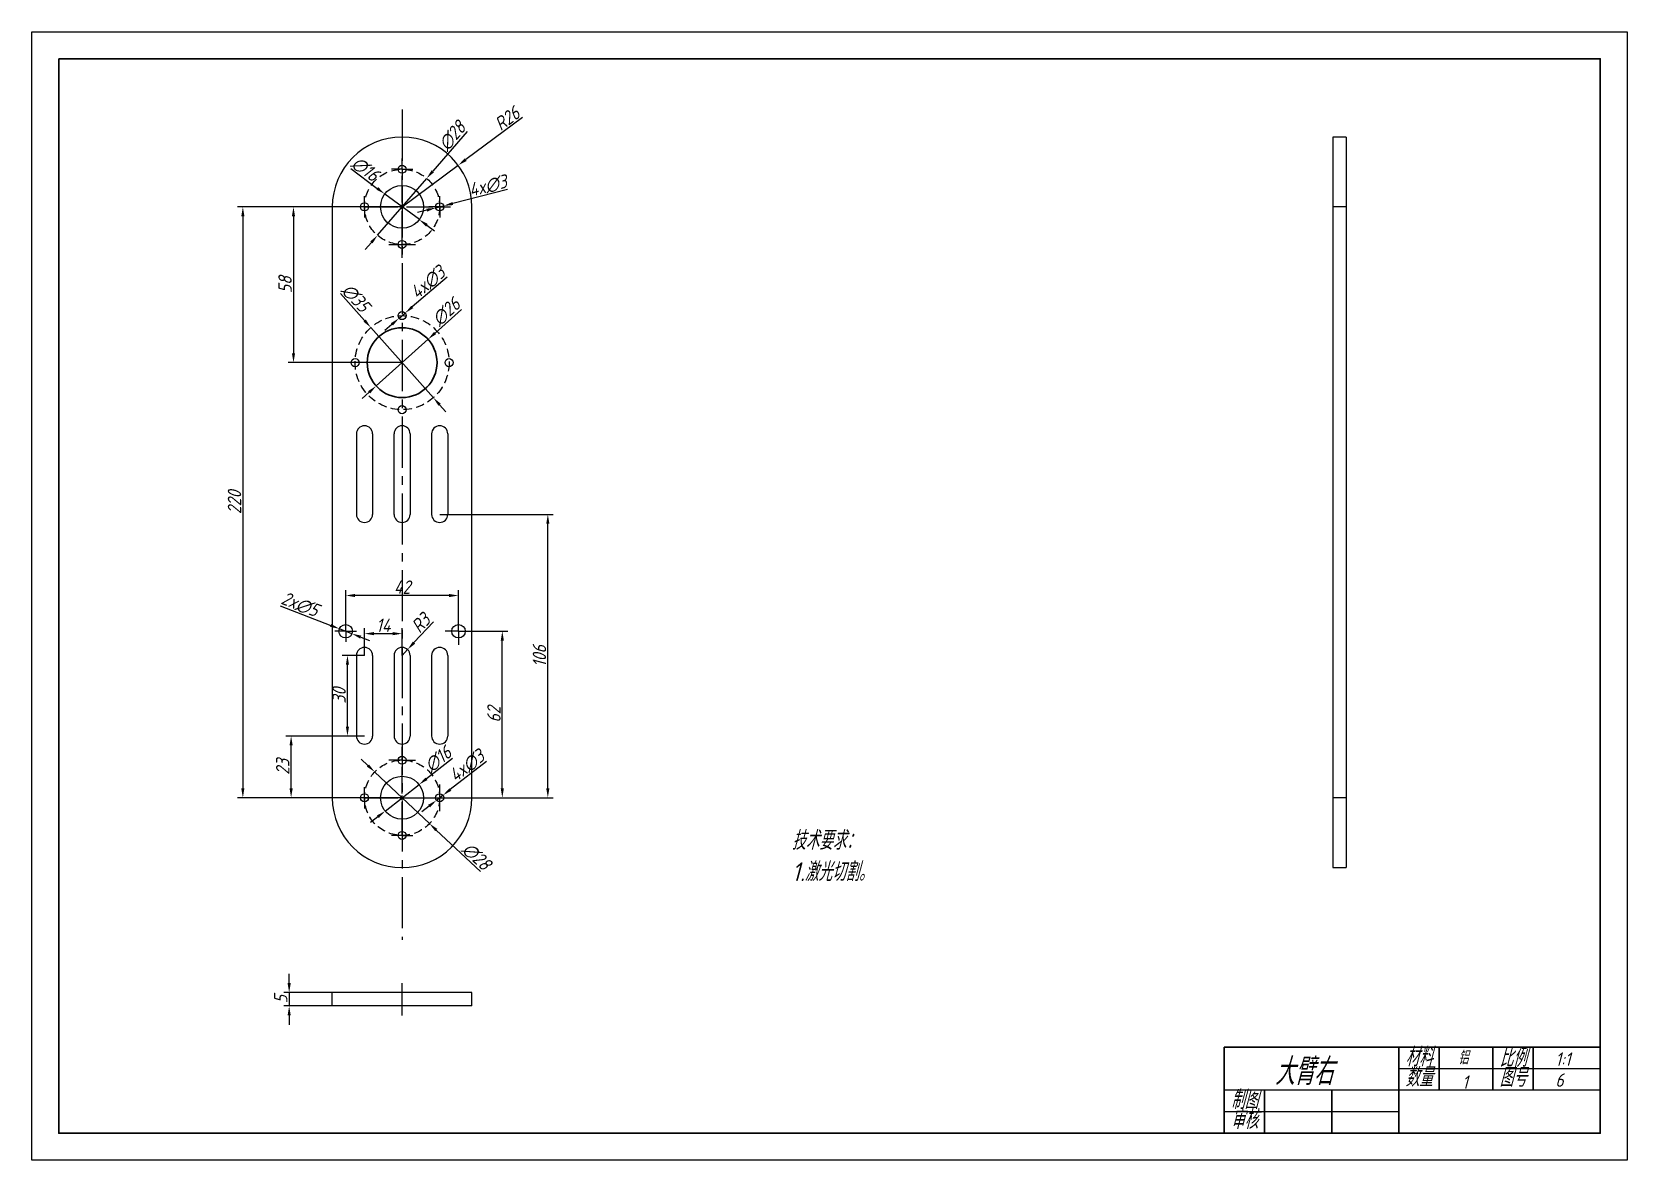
# Model space of a CAD drawing. Header units: millimetres. Extents: x 2734 to 3328, y 1528 to 1948.
import ezdxf

# ---------------------------------------------------------------- set-up
doc = ezdxf.new("R2010")
doc.units = ezdxf.units.MM
doc.linetypes.add('CENTER2', pattern=[28.575, 19.05, -3.175, 3.175, -3.175])
doc.linetypes.add('HIDDEN2', pattern=[4.7625, 3.175, -1.5875])
for name, color, linetype in [('10', 7, 'Continuous'), ('中心线', 1, 'CENTER2'), ('细实线', 3, 'Continuous'), ('虚线', 2, 'HIDDEN2')]:
    doc.layers.add(name, color=color, linetype=linetype)
doc.layers.add('粗实线', color=7, linetype='Continuous', lineweight=30)
doc.styles.get("Standard").update_dxf_attribs({"font": 'gbeitc.shx', "bigfont": 'gbcbig.shx'})
doc.dimstyles.new('ISO-25', dxfattribs={"dimtxt": 5, "dimasz": 3.5, "dimexe": 2, "dimexo": 0, "dimtad": 1, "dimdec": 0, "dimtxsty": 'Standard', "dimcen": 2.5, "dimadec": 0, "dimazin": 0, "dimtfac": 1, "dimtdec": 0, "dimtmove": 0, "dimatfit": 3, "dimfxl": 1, "dimarcsym": 0})

msp = doc.modelspace()

# ---------------------------------------------------------------- texts
at = {"layer": '中心线', "attachment_point": 1}
for s, width, insert, char_height in [('{\\C3;铝}', 10.4193, (3265.51, 1568.82), 5), ('{\\C3;1:1}', 7.1116, (3301.73, 1568.32), 5), ('\\pxqc;{\\C3;大臂右}', 40.8297, (3187.67, 1566.18), 10), ('{\\C3;1}', 6.7808, (3267, 1559.73), 5), ('{\\C3;6}', 6.7808, (3301.73, 1560.5), 5)]:
    msp.add_mtext_dynamic_manual_height_columns(s, width=width, gutter_width=17.5, heights=[0], dxfattribs=dict(at, insert=insert, char_height=char_height))
at = {"layer": '细实线', "char_height": 7, "attachment_point": 1}
for s, width, heights, insert in [('技术要求：\\P1.激光切割。', 105.2251, [0], (3017.45, 1650.76)), ('\\pxqc;材料', 15, [0], (3243.44, 1570.15)), ('\\pxqc;比例', 15, [0], (3278.44, 1569.89)), ('\\pxqc;数量', 15, [0], (3243.44, 1562.61)), ('\\pxqc;图号', 15, [0], (3278.44, 1562.5)), ('\\pxqc;制图', 15, [8], (3178.44, 1554.22)), ('\\pxqc;审核', 15, [8.61], (3178.44, 1546.84))]:
    msp.add_mtext_dynamic_manual_height_columns(s, width=width, gutter_width=17.5, heights=heights, dxfattribs=dict(at, insert=insert))

# ---------------------------------------------------------------- blocks, each defined once
blk = doc.blocks.new('*U30')
at = {"layer": '中心线', "color": 0, "linetype": 'CENTER2', "transparency": 16777216}
blk.add_line((0, -6), (0, 6), dxfattribs=at)
blk = doc.blocks.new('*D31')
at = {"layer": 'Defpoints', "color": 0, "transparency": 16777216}
for p in [(2846.29, 1590.6), (2830.24, 1585.6), (2846.29, 1585.6)]:
    blk.add_point(p, dxfattribs=at)
at = {"layer": '细实线', "color": 0, "lineweight": -2, "transparency": 16777216}
for p, q in [((2830.24, 1594.1), (2830.24, 1597.6)), ((2846.29, 1590.6), (2828.24, 1590.6)), ((2830.24, 1590.6), (2830.24, 1585.6)), ((2846.29, 1585.6), (2828.24, 1585.6)), ((2830.24, 1582.1), (2830.24, 1578.6))]:
    blk.add_line(p, q, dxfattribs=at)
at = {"layer": '细实线', "color": 0, "transparency": 16777216}
for points in [[(2829.65, 1594.1), (2830.82, 1594.1), (2830.24, 1590.6)], [(2829.65, 1582.1), (2830.82, 1582.1), (2830.24, 1585.6)]]:
    blk.add_solid(points, dxfattribs=at)
at = {"layer": '细实线', "color": 0, "transparency": 16777216, "insert": (2827.11, 1588.1), "char_height": 5, "attachment_point": 5, "rotation": 90}
blk.add_mtext('5', dxfattribs=at)
blk = doc.blocks.new('SW_CENTERMARKSYMBOL_2')
at = {"layer": '10', "color": 0}
for p, q in [((-2.5, 0), (-4, 0)), ((0, 0), (-2.5, 0)), ((0, 2.5), (0, 4)), ((0, 0), (0, 2.5)), ((0, 0), (0, -2.5)), ((0, 0), (2.5, 0)), ((2.5, 0), (4, 0)), ((0, -2.5), (0, -4))]:
    blk.add_line(p, q, dxfattribs=at)
blk = doc.blocks.new('SW_CENTERMARKSYMBOL_3')
at = {"layer": '10', "color": 0}
for p, q in [((-2.5, 0), (-4, 0)), ((0, 0), (-2.5, 0)), ((0, 2.5), (0, 4)), ((0, 0), (0, 2.5)), ((0, 0), (0, -2.5)), ((0, 0), (2.5, 0)), ((2.5, 0), (4, 0)), ((0, -2.5), (0, -4))]:
    blk.add_line(p, q, dxfattribs=at)
blk = doc.blocks.new('SW_CENTERMARKSYMBOL_4')
at = {"layer": '10', "color": 0}
for p, q in [((-2.5, 0), (-4, 0)), ((0, 0), (-2.5, 0)), ((0, 2.5), (0, 4)), ((0, 0), (0, 2.5)), ((0, 0), (0, -2.5)), ((0, 0), (2.5, 0)), ((2.5, 0), (4, 0)), ((0, -2.5), (0, -4))]:
    blk.add_line(p, q, dxfattribs=at)
blk = doc.blocks.new('SW_CENTERMARKSYMBOL_6')
at = {"layer": '10', "color": 0}
for p, q in [((-2.5, 0), (-4, 0)), ((0, 0), (-2.5, 0)), ((0, 2.5), (0, 4)), ((0, 0), (0, 2.5)), ((0, 0), (0, -2.5)), ((0, 0), (2.5, 0)), ((2.5, 0), (4, 0)), ((0, -2.5), (0, -4))]:
    blk.add_line(p, q, dxfattribs=at)
blk = doc.blocks.new('SW_CENTERMARKSYMBOL_8')
at = {"layer": '10', "color": 0}
for p, q in [((-2.5, 0), (-4, 0)), ((0, 0), (-2.5, 0)), ((0, 2.5), (0, 4)), ((0, 0), (0, 2.5)), ((0, 0), (0, -2.5)), ((0, 0), (2.5, 0)), ((2.5, 0), (4, 0)), ((0, -2.5), (0, -4))]:
    blk.add_line(p, q, dxfattribs=at)
blk = doc.blocks.new('SW_CENTERMARKSYMBOL_10')
at = {"layer": '10', "color": 0}
for p, q in [((-2.5, 0), (-5, 0)), ((0, 0), (-2.5, 0)), ((0, 2.5), (0, 5)), ((0, 0), (0, 2.5)), ((0, 0), (0, -2.5)), ((0, 0), (2.5, 0)), ((2.5, 0), (5, 0)), ((0, -2.5), (0, -5))]:
    blk.add_line(p, q, dxfattribs=at)
blk = doc.blocks.new('SW_CENTERMARKSYMBOL_12')
at = {"layer": '10', "color": 0}
for p, q in [((-2.5, 0), (-5, 0)), ((0, 0), (-2.5, 0)), ((0, 2.5), (0, 5)), ((0, 0), (0, 2.5)), ((0, 0), (0, -2.5)), ((0, 0), (2.5, 0)), ((2.5, 0), (5, 0)), ((0, -2.5), (0, -5))]:
    blk.add_line(p, q, dxfattribs=at)
blk = doc.blocks.new('SW_CENTERMARKSYMBOL_13')
at = {"layer": '10', "color": 0}
for p, q in [((-2.5, 0), (-4, 0)), ((0, 0), (-2.5, 0)), ((0, 2.5), (0, 4)), ((0, 0), (0, 2.5)), ((0, 0), (0, -2.5)), ((0, 0), (2.5, 0)), ((2.5, 0), (4, 0)), ((0, -2.5), (0, -4))]:
    blk.add_line(p, q, dxfattribs=at)
blk = doc.blocks.new('*U54')
at = {"layer": '中心线', "color": 0, "linetype": 'CENTER2', "transparency": 16777216}
for p, q in [((0, 1.6), (0, 11.5)), ((-11.5, 0), (-1.6, 0)), ((1.6, 0), (11.5, 0)), ((0, -11.5), (0, -1.6))]:
    blk.add_line(p, q, dxfattribs=at)
at = {"layer": '中心线', "color": 0, "linetype": 'Continuous', "transparency": 16777216}
for p, q in [((-0.8, 0), (0.8, 0)), ((0, -0.8), (0, 0.8))]:
    blk.add_line(p, q, dxfattribs=at)
blk = doc.blocks.new('*U55')
at = {"layer": '中心线', "color": 0, "linetype": 'CENTER2', "transparency": 16777216}
for p, q in [((-5, 0), (-0.3, 0)), ((0, 0.3), (0, 5)), ((0.3, 0), (5, 0)), ((0, -5), (0, -0.3))]:
    blk.add_line(p, q, dxfattribs=at)
at = {"layer": '中心线', "color": 0, "linetype": 'Continuous', "transparency": 16777216}
for p, q in [((-0.15, 0), (0.15, 0)), ((0, -0.15), (0, 0.15))]:
    blk.add_line(p, q, dxfattribs=at)
blk = doc.blocks.new('*U56')
at = {"layer": '中心线', "color": 0, "linetype": 'CENTER2', "transparency": 16777216}
for p, q in [((0, 1.6), (0, 11.5)), ((-11.5, 0), (-1.6, 0)), ((1.6, 0), (11.5, 0)), ((0, -11.5), (0, -1.6))]:
    blk.add_line(p, q, dxfattribs=at)
at = {"layer": '中心线', "color": 0, "linetype": 'Continuous', "transparency": 16777216}
for p, q in [((-0.8, 0), (0.8, 0)), ((0, -0.8), (0, 0.8))]:
    blk.add_line(p, q, dxfattribs=at)
blk = doc.blocks.new('*U57')
at = {"layer": '中心线', "color": 0, "linetype": 'CENTER2', "transparency": 16777216}
for p, q in [((-5, 0), (-0.3, 0)), ((0, 0.3), (0, 5)), ((0.3, 0), (5, 0)), ((0, -5), (0, -0.3))]:
    blk.add_line(p, q, dxfattribs=at)
at = {"layer": '中心线', "color": 0, "linetype": 'Continuous', "transparency": 16777216}
for p, q in [((-0.15, 0), (0.15, 0)), ((0, -0.15), (0, 0.15))]:
    blk.add_line(p, q, dxfattribs=at)
blk = doc.blocks.new('*U58')
at = {"layer": '中心线', "color": 0, "linetype": 'CENTER2', "transparency": 16777216}
blk.add_line((0, 146.21), (0, -162.85), dxfattribs=at)
blk = doc.blocks.new('*D60')
at = {"layer": 'Defpoints', "color": 0, "lineweight": 25, "transparency": 16777216}
for p in [(2893.18, 1898.59), (2872.29, 1883.1)]:
    blk.add_point(p, dxfattribs=at)
at = {"layer": '细实线', "color": 0, "lineweight": -2, "transparency": 16777216}
for p, q in [((2917.13, 1916.35), (2895.99, 1900.67)), ((2872.29, 1883.1), (2893.18, 1898.59))]:
    blk.add_line(p, q, dxfattribs=at)
at = {"layer": '细实线', "color": 0, "lineweight": 25, "transparency": 16777216}
blk.add_solid([(2895.64, 1901.14), (2896.34, 1900.2), (2893.18, 1898.59)], dxfattribs=at)
at = {"layer": '细实线', "color": 0, "transparency": 16777216, "insert": (2911.37, 1915.97), "char_height": 5, "attachment_point": 5, "rotation": 36.56163}
blk.add_mtext('R26', dxfattribs=at)
blk = doc.blocks.new('*D61')
at = {"layer": 'Defpoints', "color": 0, "lineweight": 25, "transparency": 16777216}
for p in [(2865.87, 1887.87), (2878.72, 1878.33)]:
    blk.add_point(p, dxfattribs=at)
at = {"layer": '细实线', "color": 0, "lineweight": -2, "transparency": 16777216}
for p, q in [((2853.14, 1897.32), (2863.06, 1889.95)), ((2878.72, 1878.33), (2865.87, 1887.87)), ((2881.53, 1876.24), (2884.34, 1874.15))]:
    blk.add_line(p, q, dxfattribs=at)
at = {"layer": '细实线', "color": 0, "lineweight": 25, "transparency": 16777216}
for points in [[(2863.41, 1890.42), (2862.71, 1889.49), (2865.87, 1887.87)], [(2881.87, 1876.71), (2881.18, 1875.77), (2878.72, 1878.33)]]:
    blk.add_solid(points, dxfattribs=at)
at = {"layer": '细实线', "color": 0, "transparency": 16777216, "insert": (2858.56, 1897.19), "char_height": 5, "attachment_point": 5, "rotation": 323.40131}
blk.add_mtext('∅16', dxfattribs=at)
blk = doc.blocks.new('*D62')
at = {"layer": 'Defpoints', "color": 0, "lineweight": 25, "transparency": 16777216}
for p in [(2887.75, 1883.47), (2884.84, 1882.73)]:
    blk.add_point(p, dxfattribs=at)
at = {"layer": '细实线', "color": 0, "lineweight": -2, "transparency": 16777216}
for p, q in [((2911.57, 1889.51), (2891.14, 1884.33)), ((2884.84, 1882.73), (2887.75, 1883.47)), ((2881.45, 1881.87), (2878.05, 1881.01))]:
    blk.add_line(p, q, dxfattribs=at)
at = {"layer": '细实线', "color": 0, "lineweight": 25, "transparency": 16777216}
for points in [[(2891, 1884.89), (2891.28, 1883.76), (2887.75, 1883.47)], [(2881.3, 1882.43), (2881.59, 1881.3), (2884.84, 1882.73)]]:
    blk.add_solid(points, dxfattribs=at)
at = {"layer": '细实线', "color": 0, "transparency": 16777216, "insert": (2904.23, 1890.88), "char_height": 5, "attachment_point": 5, "rotation": 14.24577}
blk.add_mtext('4x∅3', dxfattribs=at)
blk = doc.blocks.new('*D63')
at = {"layer": 'Defpoints', "color": 0, "lineweight": 25, "transparency": 16777216}
for p in [(2878.6, 1668.02), (2865.99, 1658.18)]:
    blk.add_point(p, dxfattribs=at)
at = {"layer": '细实线', "color": 0, "lineweight": -2, "transparency": 16777216}
for p, q in [((2891.1, 1677.77), (2881.36, 1670.17)), ((2865.99, 1658.18), (2878.6, 1668.02)), ((2863.23, 1656.02), (2860.47, 1653.87))]:
    blk.add_line(p, q, dxfattribs=at)
at = {"layer": '细实线', "color": 0, "lineweight": 25, "transparency": 16777216}
for points in [[(2881, 1670.63), (2881.72, 1669.71), (2878.6, 1668.02)], [(2862.87, 1656.48), (2863.58, 1655.56), (2865.99, 1658.18)]]:
    blk.add_solid(points, dxfattribs=at)
at = {"layer": '细实线', "color": 0, "transparency": 16777216, "insert": (2885.69, 1677.51), "char_height": 5, "attachment_point": 5, "rotation": 37.95899}
blk.add_mtext('∅16', dxfattribs=at)
blk = doc.blocks.new('*D64')
at = {"layer": 'Defpoints', "color": 0, "lineweight": 25, "transparency": 16777216}
for p in [(2887.48, 1664.02), (2885.11, 1662.18)]:
    blk.add_point(p, dxfattribs=at)
at = {"layer": '细实线', "color": 0, "lineweight": -2, "transparency": 16777216}
for p, q in [((2903.68, 1676.64), (2890.24, 1666.17)), ((2885.11, 1662.18), (2887.48, 1664.02)), ((2882.35, 1660.02), (2879.59, 1657.87))]:
    blk.add_line(p, q, dxfattribs=at)
at = {"layer": '细实线', "color": 0, "lineweight": 25, "transparency": 16777216}
for points in [[(2889.88, 1666.63), (2890.6, 1665.71), (2887.48, 1664.02)], [(2881.99, 1660.48), (2882.71, 1659.56), (2885.11, 1662.18)]]:
    blk.add_solid(points, dxfattribs=at)
at = {"layer": '细实线', "color": 0, "transparency": 16777216, "insert": (2896.42, 1674.95), "char_height": 5, "attachment_point": 5, "rotation": 37.92267}
blk.add_mtext('4x∅3', dxfattribs=at)
blk = doc.blocks.new('*D59')
at = {"layer": 'Defpoints', "color": 0, "lineweight": 25, "transparency": 16777216}
for p in [(2872.29, 1883.1), (2812.99, 1663.1), (2872.29, 1663.1)]:
    blk.add_point(p, dxfattribs=at)
at = {"layer": '细实线', "color": 0, "lineweight": -2, "transparency": 16777216}
for p, q in [((2872.29, 1883.1), (2810.99, 1883.1)), ((2812.99, 1879.6), (2812.99, 1666.6)), ((2872.29, 1663.1), (2810.99, 1663.1))]:
    blk.add_line(p, q, dxfattribs=at)
at = {"layer": '细实线', "color": 0, "lineweight": 25, "transparency": 16777216}
for points in [[(2812.41, 1879.6), (2813.57, 1879.6), (2812.99, 1883.1)], [(2812.41, 1666.6), (2813.57, 1666.6), (2812.99, 1663.1)]]:
    blk.add_solid(points, dxfattribs=at)
at = {"layer": '细实线', "color": 0, "transparency": 16777216, "insert": (2809.87, 1773.1), "char_height": 5, "attachment_point": 5, "rotation": 90}
blk.add_mtext('220', dxfattribs=at)
blk = doc.blocks.new('*D65')
at = {"layer": 'Defpoints', "color": 0, "lineweight": 25, "transparency": 16777216}
for p in [(2893.29, 1725.1), (2909.61, 1725.1), (2872.29, 1663.1)]:
    blk.add_point(p, dxfattribs=at)
at = {"layer": '细实线', "color": 0, "lineweight": -2, "transparency": 16777216}
for p, q in [((2893.29, 1725.1), (2911.61, 1725.1)), ((2909.61, 1666.6), (2909.61, 1721.6)), ((2872.29, 1663.1), (2911.61, 1663.1))]:
    blk.add_line(p, q, dxfattribs=at)
at = {"layer": '细实线', "color": 0, "lineweight": 25, "transparency": 16777216}
for points in [[(2909.02, 1721.6), (2910.19, 1721.6), (2909.61, 1725.1)], [(2909.02, 1666.6), (2910.19, 1666.6), (2909.61, 1663.1)]]:
    blk.add_solid(points, dxfattribs=at)
at = {"layer": '细实线', "color": 0, "transparency": 16777216, "insert": (2906.48, 1694.1), "char_height": 5, "attachment_point": 5, "rotation": 90}
blk.add_mtext('62', dxfattribs=at)
blk = doc.blocks.new('*D66')
at = {"layer": 'Defpoints', "color": 0, "lineweight": 25, "transparency": 16777216}
for p in [(2851.29, 1738.4), (2851.29, 1725.1), (2893.29, 1725.1)]:
    blk.add_point(p, dxfattribs=at)
at = {"layer": '细实线', "color": 0, "lineweight": -2, "transparency": 16777216}
for p, q in [((2851.29, 1725.1), (2851.29, 1740.4)), ((2889.79, 1738.4), (2854.79, 1738.4)), ((2893.29, 1725.1), (2893.29, 1740.4))]:
    blk.add_line(p, q, dxfattribs=at)
at = {"layer": '细实线', "color": 0, "lineweight": 25, "transparency": 16777216}
for points in [[(2854.79, 1738.99), (2854.79, 1737.82), (2851.29, 1738.4)], [(2889.79, 1738.99), (2889.79, 1737.82), (2893.29, 1738.4)]]:
    blk.add_solid(points, dxfattribs=at)
at = {"layer": '细实线', "color": 0, "transparency": 16777216, "insert": (2872.29, 1741.53), "char_height": 5, "attachment_point": 5}
blk.add_mtext('42', dxfattribs=at)
blk = doc.blocks.new('*D67')
at = {"layer": 'Defpoints', "color": 0, "lineweight": 25, "transparency": 16777216}
for p in [(2881.44, 1893.7), (2863.15, 1872.5)]:
    blk.add_point(p, dxfattribs=at)
at = {"layer": '细实线', "color": 0, "lineweight": -2, "transparency": 16777216}
for p, q in [((2896.53, 1911.18), (2883.73, 1896.35)), ((2863.15, 1872.5), (2881.44, 1893.7)), ((2860.86, 1869.85), (2858.57, 1867.2))]:
    blk.add_line(p, q, dxfattribs=at)
at = {"layer": '细实线', "color": 0, "lineweight": 25, "transparency": 16777216}
for points in [[(2883.28, 1896.73), (2884.17, 1895.97), (2881.44, 1893.7)], [(2860.42, 1870.23), (2861.3, 1869.47), (2863.15, 1872.5)]]:
    blk.add_solid(points, dxfattribs=at)
at = {"layer": '细实线', "color": 0, "transparency": 16777216, "insert": (2890.93, 1909.48), "char_height": 5, "attachment_point": 5, "rotation": 49.20895}
blk.add_mtext('∅28', dxfattribs=at)
blk = doc.blocks.new('*D68')
at = {"layer": 'Defpoints', "color": 0, "lineweight": 25, "transparency": 16777216}
for p in [(2862.11, 1672.7), (2882.48, 1653.49)]:
    blk.add_point(p, dxfattribs=at)
at = {"layer": '细实线', "color": 0, "lineweight": -2, "transparency": 16777216}
for p, q in [((2859.56, 1675.1), (2857.01, 1677.51)), ((2862.11, 1672.7), (2882.48, 1653.49)), ((2901.45, 1635.6), (2885.02, 1651.09))]:
    blk.add_line(p, q, dxfattribs=at)
at = {"layer": '细实线', "color": 0, "lineweight": 25, "transparency": 16777216}
for points in [[(2859.96, 1675.53), (2859.16, 1674.68), (2862.11, 1672.7)], [(2885.42, 1651.52), (2884.62, 1650.67), (2882.48, 1653.49)]]:
    blk.add_solid(points, dxfattribs=at)
at = {"layer": '细实线', "color": 0, "transparency": 16777216, "insert": (2899.99, 1641.27), "char_height": 5, "attachment_point": 5, "rotation": 316.67839}
blk.add_mtext('∅28', dxfattribs=at)
blk = doc.blocks.new('*D69')
at = {"layer": 'Defpoints', "color": 0, "lineweight": 25, "transparency": 16777216}
for p in [(2830.96, 1686.1), (2858.29, 1686.1), (2872.29, 1663.1)]:
    blk.add_point(p, dxfattribs=at)
at = {"layer": '细实线', "color": 0, "lineweight": -2, "transparency": 16777216}
for p, q in [((2858.29, 1686.1), (2828.96, 1686.1)), ((2830.96, 1666.6), (2830.96, 1682.6)), ((2872.29, 1663.1), (2828.96, 1663.1))]:
    blk.add_line(p, q, dxfattribs=at)
at = {"layer": '细实线', "color": 0, "lineweight": 25, "transparency": 16777216}
for points in [[(2830.38, 1682.6), (2831.55, 1682.6), (2830.96, 1686.1)], [(2830.38, 1666.6), (2831.55, 1666.6), (2830.96, 1663.1)]]:
    blk.add_solid(points, dxfattribs=at)
at = {"layer": '细实线', "color": 0, "lineweight": 25, "transparency": 16777216, "insert": (2827.84, 1674.6), "char_height": 5, "attachment_point": 5, "rotation": 90}
blk.add_mtext('23', dxfattribs=at)
blk = doc.blocks.new('*D70')
at = {"layer": 'Defpoints', "color": 0, "lineweight": 25, "transparency": 16777216}
for p in [(2851.94, 1716.1), (2858.29, 1716.1), (2858.29, 1686.1)]:
    blk.add_point(p, dxfattribs=at)
at = {"layer": '细实线', "color": 0, "lineweight": -2, "transparency": 16777216}
for p, q in [((2858.29, 1716.1), (2849.94, 1716.1)), ((2851.94, 1689.6), (2851.94, 1712.6)), ((2858.29, 1686.1), (2849.94, 1686.1))]:
    blk.add_line(p, q, dxfattribs=at)
at = {"layer": '细实线', "color": 0, "lineweight": 25, "transparency": 16777216}
for points in [[(2851.36, 1712.6), (2852.53, 1712.6), (2851.94, 1716.1)], [(2851.36, 1689.6), (2852.53, 1689.6), (2851.94, 1686.1)]]:
    blk.add_solid(points, dxfattribs=at)
at = {"layer": '细实线', "color": 0, "lineweight": 25, "transparency": 16777216, "insert": (2848.82, 1701.1), "char_height": 5, "attachment_point": 5, "rotation": 90}
blk.add_mtext('30', dxfattribs=at)
blk = doc.blocks.new('*D71')
at = {"layer": 'Defpoints', "color": 0, "lineweight": 25, "transparency": 16777216}
for p in [(2872.29, 1724.22), (2858.29, 1716.1), (2872.29, 1716.1)]:
    blk.add_point(p, dxfattribs=at)
at = {"layer": '细实线', "color": 0, "lineweight": -2, "transparency": 16777216}
for p, q in [((2858.29, 1716.1), (2858.29, 1726.22)), ((2861.79, 1724.22), (2868.79, 1724.22)), ((2872.29, 1716.1), (2872.29, 1726.22))]:
    blk.add_line(p, q, dxfattribs=at)
at = {"layer": '细实线', "color": 0, "lineweight": 25, "transparency": 16777216}
for points in [[(2861.79, 1724.8), (2861.79, 1723.63), (2858.29, 1724.22)], [(2868.79, 1724.8), (2868.79, 1723.63), (2872.29, 1724.22)]]:
    blk.add_solid(points, dxfattribs=at)
at = {"layer": '细实线', "color": 0, "lineweight": 25, "transparency": 16777216, "insert": (2865.29, 1727.34), "char_height": 5, "attachment_point": 5}
blk.add_mtext('14', dxfattribs=at)
blk = doc.blocks.new('*D72')
at = {"layer": 'Defpoints', "color": 0, "lineweight": 25, "transparency": 16777216}
for p in [(2874.34, 1718.29), (2872.29, 1716.1)]:
    blk.add_point(p, dxfattribs=at)
at = {"layer": '细实线', "color": 0, "lineweight": -2, "transparency": 16777216}
for p, q in [((2883.93, 1728.6), (2876.72, 1720.86)), ((2872.29, 1716.1), (2874.34, 1718.29))]:
    blk.add_line(p, q, dxfattribs=at)
at = {"layer": '细实线', "color": 0, "lineweight": 25, "transparency": 16777216}
blk.add_solid([(2876.29, 1721.25), (2877.15, 1720.46), (2874.34, 1718.29)], dxfattribs=at)
at = {"layer": '细实线', "color": 0, "lineweight": 25, "transparency": 16777216, "insert": (2879.23, 1728.14), "char_height": 5, "attachment_point": 5, "rotation": 47.05118}
blk.add_mtext('R3', dxfattribs=at)
blk = doc.blocks.new('*D73')
at = {"layer": 'Defpoints', "color": 0, "lineweight": 25, "transparency": 16777216}
for p in [(2886.29, 1768.6), (2926.56, 1768.6), (2872.29, 1663.1)]:
    blk.add_point(p, dxfattribs=at)
at = {"layer": '细实线', "color": 0, "lineweight": -2, "transparency": 16777216}
for p, q in [((2886.29, 1768.6), (2928.56, 1768.6)), ((2926.56, 1666.6), (2926.56, 1765.1)), ((2872.29, 1663.1), (2928.56, 1663.1))]:
    blk.add_line(p, q, dxfattribs=at)
at = {"layer": '细实线', "color": 0, "lineweight": 25, "transparency": 16777216}
for points in [[(2925.97, 1765.1), (2927.14, 1765.1), (2926.56, 1768.6)], [(2925.97, 1666.6), (2927.14, 1666.6), (2926.56, 1663.1)]]:
    blk.add_solid(points, dxfattribs=at)
at = {"layer": '细实线', "color": 0, "lineweight": 25, "transparency": 16777216, "insert": (2923.43, 1715.85), "char_height": 5, "attachment_point": 5, "rotation": 90}
blk.add_mtext('106', dxfattribs=at)
blk = doc.blocks.new('*D74')
at = {"layer": 'Defpoints', "color": 0, "lineweight": 25, "transparency": 16777216}
for p in [(2848.96, 1726), (2853.62, 1724.19)]:
    blk.add_point(p, dxfattribs=at)
at = {"layer": '细实线', "color": 0, "lineweight": -2, "transparency": 16777216}
for p, q in [((2826.89, 1734.58), (2845.7, 1727.27)), ((2853.62, 1724.19), (2848.96, 1726)), ((2856.89, 1722.92), (2860.15, 1721.66))]:
    blk.add_line(p, q, dxfattribs=at)
at = {"layer": '细实线', "color": 0, "lineweight": 25, "transparency": 16777216}
for points in [[(2845.91, 1727.81), (2845.49, 1726.73), (2848.96, 1726)], [(2857.1, 1723.47), (2856.67, 1722.38), (2853.62, 1724.19)]]:
    blk.add_solid(points, dxfattribs=at)
at = {"layer": '细实线', "color": 0, "lineweight": 25, "transparency": 16777216, "insert": (2834.24, 1735.08), "char_height": 5, "attachment_point": 5, "rotation": 338.76252}
blk.add_mtext('2x∅5', dxfattribs=at)
blk = doc.blocks.new('*D76')
at = {"layer": 'Defpoints', "color": 0, "lineweight": 25, "transparency": 16777216}
for p in [(2872.29, 1883.1), (2831.85, 1825.1), (2872.29, 1825.1)]:
    blk.add_point(p, dxfattribs=at)
at = {"layer": '细实线', "color": 0, "lineweight": -2, "transparency": 16777216}
for p, q in [((2872.29, 1883.1), (2829.85, 1883.1)), ((2831.85, 1879.6), (2831.85, 1828.6)), ((2872.29, 1825.1), (2829.85, 1825.1))]:
    blk.add_line(p, q, dxfattribs=at)
at = {"layer": '细实线', "color": 0, "lineweight": 25, "transparency": 16777216}
for points in [[(2831.26, 1879.6), (2832.43, 1879.6), (2831.85, 1883.1)], [(2831.26, 1828.6), (2832.43, 1828.6), (2831.85, 1825.1)]]:
    blk.add_solid(points, dxfattribs=at)
at = {"layer": '细实线', "color": 0, "lineweight": 25, "transparency": 16777216, "insert": (2828.72, 1854.1), "char_height": 5, "attachment_point": 5, "rotation": 90}
blk.add_mtext('58', dxfattribs=at)
blk = doc.blocks.new('*D77')
at = {"layer": 'Defpoints', "color": 0, "lineweight": 25, "transparency": 16777216}
for p in [(2881.96, 1833.79), (2862.62, 1816.41)]:
    blk.add_point(p, dxfattribs=at)
at = {"layer": '细实线', "color": 0, "lineweight": -2, "transparency": 16777216}
for p, q in [((2894.38, 1844.94), (2884.57, 1836.12)), ((2862.62, 1816.41), (2881.96, 1833.79)), ((2860.02, 1814.07), (2857.41, 1811.73))]:
    blk.add_line(p, q, dxfattribs=at)
at = {"layer": '细实线', "color": 0, "lineweight": 25, "transparency": 16777216}
for points in [[(2884.18, 1836.56), (2884.96, 1835.69), (2881.96, 1833.79)], [(2859.63, 1814.5), (2860.41, 1813.64), (2862.62, 1816.41)]]:
    blk.add_solid(points, dxfattribs=at)
at = {"layer": '细实线', "color": 0, "lineweight": 25, "transparency": 16777216, "insert": (2888.69, 1844.03), "char_height": 5, "attachment_point": 5, "rotation": 41.93611}
blk.add_mtext('∅26', dxfattribs=at)
blk = doc.blocks.new('*D78')
at = {"layer": 'Defpoints', "color": 0, "lineweight": 25, "transparency": 16777216}
for p in [(2860.65, 1838.16), (2883.94, 1812.03)]:
    blk.add_point(p, dxfattribs=at)
at = {"layer": '细实线', "color": 0, "lineweight": -2, "transparency": 16777216}
for p, q in [((2849.34, 1850.85), (2858.32, 1840.78)), ((2883.94, 1812.03), (2860.65, 1838.16)), ((2886.26, 1809.42), (2888.59, 1806.81))]:
    blk.add_line(p, q, dxfattribs=at)
at = {"layer": '细实线', "color": 0, "lineweight": 25, "transparency": 16777216}
for points in [[(2858.76, 1841.16), (2857.89, 1840.39), (2860.65, 1838.16)], [(2886.7, 1809.81), (2885.83, 1809.03), (2883.94, 1812.03)]]:
    blk.add_solid(points, dxfattribs=at)
at = {"layer": '细实线', "color": 0, "lineweight": 25, "transparency": 16777216, "insert": (2855, 1849.2), "char_height": 5, "attachment_point": 5, "rotation": 311.70535}
blk.add_mtext('∅35', dxfattribs=at)
blk = doc.blocks.new('*D75')
at = {"layer": 'Defpoints', "color": 0, "lineweight": 25, "transparency": 16777216}
for p in [(2871.15, 1841.62), (2873.43, 1843.57)]:
    blk.add_point(p, dxfattribs=at)
at = {"layer": '细实线', "color": 0, "lineweight": -2, "transparency": 16777216}
for p, q in [((2889.06, 1856.91), (2876.1, 1845.84)), ((2871.15, 1841.62), (2873.43, 1843.57)), ((2868.49, 1839.35), (2865.83, 1837.08))]:
    blk.add_line(p, q, dxfattribs=at)
at = {"layer": '细实线', "color": 0, "lineweight": 25, "transparency": 16777216}
for points in [[(2868.11, 1839.8), (2868.87, 1838.91), (2871.15, 1841.62)], [(2875.72, 1846.29), (2876.47, 1845.4), (2873.43, 1843.57)]]:
    blk.add_solid(points, dxfattribs=at)
at = {"layer": '细实线', "color": 0, "lineweight": 25, "transparency": 16777216, "insert": (2881.88, 1854.89), "char_height": 5, "attachment_point": 5, "rotation": 40.48206}
blk.add_mtext('4x∅3', dxfattribs=at)

# ---------------------------------------------------------------- dimensions: what is measured, and where the dimension line sits
at = {"layer": '细实线'}
dim = msp.add_radius_dim(center=(2872.29, 1883.1), mpoint=(2893.18, 1898.59), dimstyle='ISO-25', dxfattribs=at)
dim.commit()
dim.dimension.update_dxf_attribs({"geometry": '*D60', "text_midpoint": (2913.23, 1913.46), "dimtype": 164})
for p1, p2, picture, middle in [((2863.15, 1872.5), (2881.44, 1893.7), '*D67', (2893.29, 1907.44)), ((2862.11, 1672.7), (2882.48, 1653.49), '*D68', (2897.85, 1639))]:
    dim = msp.add_diameter_dim_2p(p1=p1, p2=p2, dimstyle='ISO-25', dxfattribs=at)
    dim.commit()
    dim.dimension.update_dxf_attribs({"geometry": picture, "text_midpoint": middle, "dimtype": 163})
for p1, p2, picture, middle in [((2878.72, 1878.33), (2865.87, 1887.87), '*D61', (2858.56, 1897.19)), ((2865.99, 1658.18), (2878.6, 1668.02), '*D63', (2885.69, 1677.51))]:
    dim = msp.add_diameter_dim_2p(p1=p1, p2=p2, dimstyle='ISO-25', dxfattribs=at)
    dim.commit()
    dim.dimension.update_dxf_attribs({"geometry": picture, "text_midpoint": middle})
dim = msp.add_diameter_dim_2p(p1=(2884.84, 1882.73), p2=(2887.75, 1883.47), text='4x<>', dimstyle='ISO-25', dxfattribs=at)
dim.commit()
dim.dimension.update_dxf_attribs({"geometry": '*D62', "text_midpoint": (2905, 1887.85), "dimtype": 163})
for base, p1, p2, picture, middle in [((2812.99, 1663.1), (2872.29, 1883.1), (2872.29, 1663.1), '*D59', (2809.87, 1773.1)), ((2909.61, 1725.1), (2872.29, 1663.1), (2893.29, 1725.1), '*D65', (2906.48, 1694.1)), ((2830.24, 1585.6), (2846.29, 1590.6), (2846.29, 1585.6), '*D31', (2827.11, 1588.1))]:
    dim = msp.add_linear_dim(base=base, p1=p1, p2=p2, angle=90, dimstyle='ISO-25', dxfattribs=at)
    dim.commit()
    dim.dimension.update_dxf_attribs({"geometry": picture, "text_midpoint": middle})
at = {"layer": '细实线', "lineweight": 25}
for base, p1, p2, picture, middle in [((2831.85, 1825.1), (2872.29, 1883.1), (2872.29, 1825.1), '*D76', (2828.72, 1854.1)), ((2926.55599849, 1768.59777194), (2872.29272096, 1663.09777194), (2886.29272096, 1768.59777194), '*D73', (2923.43099849, 1715.84777194)), ((2851.94, 1716.1), (2858.29, 1686.1), (2858.29, 1716.1), '*D70', (2848.82, 1701.1)), ((2830.96, 1686.1), (2872.29, 1663.1), (2858.29, 1686.1), '*D69', (2827.84, 1674.6))]:
    dim = msp.add_linear_dim(base=base, p1=p1, p2=p2, angle=90, dimstyle='ISO-25', dxfattribs=at)
    dim.commit()
    dim.dimension.update_dxf_attribs({"geometry": picture, "text_midpoint": middle})
dim = msp.add_diameter_dim_2p(p1=(2871.15, 1841.62), p2=(2873.43, 1843.57), text='4x<>', dimstyle='ISO-25', dxfattribs=at)
dim.commit()
dim.dimension.update_dxf_attribs({"geometry": '*D75', "text_midpoint": (2881.88, 1854.89)})
for p1, p2, picture, middle in [((2883.94, 1812.03), (2860.65, 1838.16), '*D78', (2855, 1849.2)), ((2862.62, 1816.41), (2881.96, 1833.79), '*D77', (2888.69, 1844.03))]:
    dim = msp.add_diameter_dim_2p(p1=p1, p2=p2, dimstyle='ISO-25', dxfattribs=at)
    dim.commit()
    dim.dimension.update_dxf_attribs({"geometry": picture, "text_midpoint": middle})
dim = msp.add_diameter_dim_2p(p1=(2853.62, 1724.19), p2=(2848.96, 1726), text='2x<>', dimstyle='ISO-25', dxfattribs=at)
dim.commit()
dim.dimension.update_dxf_attribs({"geometry": '*D74', "text_midpoint": (2833.1, 1732.17), "dimtype": 163})
at = {"layer": '细实线'}
dim = msp.add_linear_dim(base=(2851.29, 1738.4), p1=(2893.29, 1725.1), p2=(2851.29, 1725.1), dimstyle='ISO-25', dxfattribs=at)
dim.commit()
dim.dimension.update_dxf_attribs({"geometry": '*D66', "text_midpoint": (2872.29, 1741.53)})
at = {"layer": '细实线', "lineweight": 25}
dim = msp.add_linear_dim(base=(2872.29, 1724.22), p1=(2858.29, 1716.1), p2=(2872.29, 1716.1), dimstyle='ISO-25', dxfattribs=at)
dim.commit()
dim.dimension.update_dxf_attribs({"geometry": '*D71', "text_midpoint": (2865.29, 1727.34)})
dim = msp.add_radius_dim(center=(2872.29, 1716.1), mpoint=(2874.34, 1718.29), dimstyle='ISO-25', dxfattribs=at)
dim.commit()
dim.dimension.update_dxf_attribs({"geometry": '*D72', "text_midpoint": (2879.23, 1728.14)})
at = {"layer": '细实线'}
dim = msp.add_diameter_dim_2p(p1=(2885.11, 1662.18), p2=(2887.48, 1664.02), text='4x<>', dimstyle='ISO-25', dxfattribs=at)
dim.commit()
dim.dimension.update_dxf_attribs({"geometry": '*D64', "text_midpoint": (2896.42, 1674.95)})

# ---------------------------------------------------------------- linework, layer by layer
at = {"color": 7, "linetype": 'Continuous', "lineweight": 25}
for p, q in [((3223.86, 1909.1), (3218.86, 1909.1)), ((3218.86, 1909.1), (3218.86, 1883.1)), ((3223.86, 1909.1), (3223.86, 1883.1)), ((2846.29, 1883.1), (2846.29, 1663.1)), ((2898.29, 1663.1), (2898.29, 1883.1)), ((3223.86, 1883.1), (3218.86, 1883.1)), ((3218.86, 1883.1), (3218.86, 1663.1)), ((3223.86, 1883.1), (3223.86, 1663.1)), ((2869.29, 1768.6), (2869.29, 1798.6)), ((2875.29, 1798.6), (2875.29, 1768.6)), ((3223.86, 1663.1), (3218.86, 1663.1)), ((3218.86, 1663.1), (3218.86, 1637.1)), ((3223.86, 1663.1), (3223.86, 1637.1)), ((3218.86, 1637.1), (3223.86, 1637.1)), ((2846.29, 1585.6), (2846.29, 1590.6)), ((2898.29, 1590.6), (2846.29, 1590.6)), ((2898.29, 1585.6), (2898.29, 1590.6)), ((2898.29, 1585.6), (2846.29, 1585.6))]:
    msp.add_line(p, q, dxfattribs=at)
for centre, radius in [((2872.29, 1897.1), 1.5), ((2872.29, 1883.1), 8), ((2858.29, 1883.1), 1.5), ((2886.29, 1883.1), 1.5), ((2872.29, 1869.1), 1.5), ((2851.29, 1725.1), 2.5), ((2893.29, 1725.1), 2.5), ((2872.29, 1677.1), 1.5), ((2872.29, 1663.1), 8), ((2858.29, 1663.1), 1.5), ((2886.29, 1663.1), 1.5), ((2872.29, 1649.1), 1.5)]:
    msp.add_circle(centre, radius, dxfattribs=at)
for centre, start, end in [((2872.29, 1883.1), 0, 180), ((2872.29, 1663.1), 180, 0)]:
    msp.add_arc(centre, 26, start, end, dxfattribs=at)
at = {"layer": '粗实线', "lineweight": 25}
for p, q in [((2855.29, 1798.6), (2855.29, 1768.6)), ((2861.29, 1798.6), (2861.29, 1768.6)), ((2883.29, 1798.6), (2883.29, 1768.6)), ((2889.29, 1798.6), (2889.29, 1768.6)), ((2855.29, 1716.1), (2855.29, 1686.1)), ((2861.29, 1716.1), (2861.29, 1686.1)), ((2869.29, 1716.1), (2869.29, 1686.1)), ((2875.29, 1716.1), (2875.29, 1686.1)), ((2883.29, 1716.1), (2883.29, 1686.1)), ((2889.29, 1716.1), (2889.29, 1686.1))]:
    msp.add_line(p, q, dxfattribs=at)
at = {"layer": '粗实线'}
for p, q in [((3318.44, 1570.22), (3178.44, 1570.22)), ((3178.44, 1570.22), (3178.44, 1538.22)), ((3243.44, 1570.22), (3243.44, 1538.22)), ((3258.44, 1570.22), (3258.44, 1554.22)), ((3278.44, 1570.22), (3278.44, 1554.22)), ((3293.44, 1570.22), (3293.44, 1554.22)), ((3193.44, 1554.22), (3193.44, 1538.22)), ((3218.44, 1554.22), (3218.44, 1538.22)), ((3178.44, 1538.22), (3318.44, 1538.22))]:
    msp.add_line(p, q, dxfattribs=at)
msp.add_lwpolyline([(2744.44, 1938.22), (3318.44, 1938.22), (3318.44, 1538.22), (2744.44, 1538.22)], close=True, dxfattribs=at)
at = {"layer": '粗实线', "lineweight": 25}
for centre in [(2872.29, 1842.6), (2854.79, 1825.1), (2889.79, 1825.1), (2872.29, 1807.6)]:
    msp.add_circle(centre, 1.5, dxfattribs=at)
at = {"layer": '粗实线'}
msp.add_circle((2872.29, 1825.1), 13, dxfattribs=at)
at = {"layer": '粗实线', "lineweight": 25}
for centre, start, end in [((2858.29, 1798.6), 0, 180), ((2872.29, 1798.6), 0, 180), ((2886.29, 1798.6), 0, 180), ((2858.29, 1768.6), 180, 0), ((2872.29, 1768.6), 180, 0), ((2886.29, 1768.6), 180, 0), ((2858.29, 1716.1), 0, 180), ((2872.29, 1716.1), 0, 180), ((2886.29, 1716.1), 0, 180), ((2858.29, 1686.1), 180, 0), ((2872.29, 1686.1), 180, 0), ((2886.29, 1686.1), 180, 0)]:
    msp.add_arc(centre, 3, start, end, dxfattribs=at)
at = {"layer": '细实线'}
for p, q in [((3318.44, 1562.22), (3243.44, 1562.22)), ((3318.44, 1554.22), (3178.44, 1554.22)), ((3243.44, 1546.22), (3178.44, 1546.22))]:
    msp.add_line(p, q, dxfattribs=at)
msp.add_lwpolyline([(2734.44, 1948.22), (3328.44, 1948.22), (3328.44, 1528.22), (2734.44, 1528.22)], close=True, dxfattribs=at)
at = {"layer": '虚线'}
for centre, radius in [((2872.29, 1883.1), 14), ((2872.29, 1825.1), 17.5), ((2872.29, 1663.1), 14)]:
    msp.add_circle(centre, radius, dxfattribs=at)

# ---------------------------------------------------------------- block references
at = {"layer": '中心线', "linetype": 'CENTER2'}
for name, p in [('*U58', (2872.29, 1773.1)), ('*U54', (2872.29, 1883.1)), ('*U55', (2872.29, 1869.1)), ('*U56', (2872.29, 1663.1)), ('*U57', (2886.29, 1663.1)), ('*U30', (2872.29, 1588.1))]:
    msp.add_blockref(name, p, dxfattribs=at)
at = {"layer": '中心线'}
for name, p in [('SW_CENTERMARKSYMBOL_6', (2872.29, 1897.1)), ('SW_CENTERMARKSYMBOL_13', (2858.29, 1883.1)), ('SW_CENTERMARKSYMBOL_8', (2886.29, 1883.1)), ('SW_CENTERMARKSYMBOL_3', (2851.29, 1725.1)), ('SW_CENTERMARKSYMBOL_12', (2893.29, 1725.1)), ('SW_CENTERMARKSYMBOL_10', (2872.29, 1677.1)), ('SW_CENTERMARKSYMBOL_4', (2858.29, 1663.1)), ('SW_CENTERMARKSYMBOL_2', (2872.29, 1649.1))]:
    msp.add_blockref(name, p, dxfattribs=at)

msp.set_redraw_order([(e.dxf.handle, doc.entitydb.next_handle()) for e in msp.query("TEXT MTEXT ATTDEF DIMENSION ARC_DIMENSION")])  # texts and dimensions are drawn at this point

doc.saveas('drawing.dxf')
